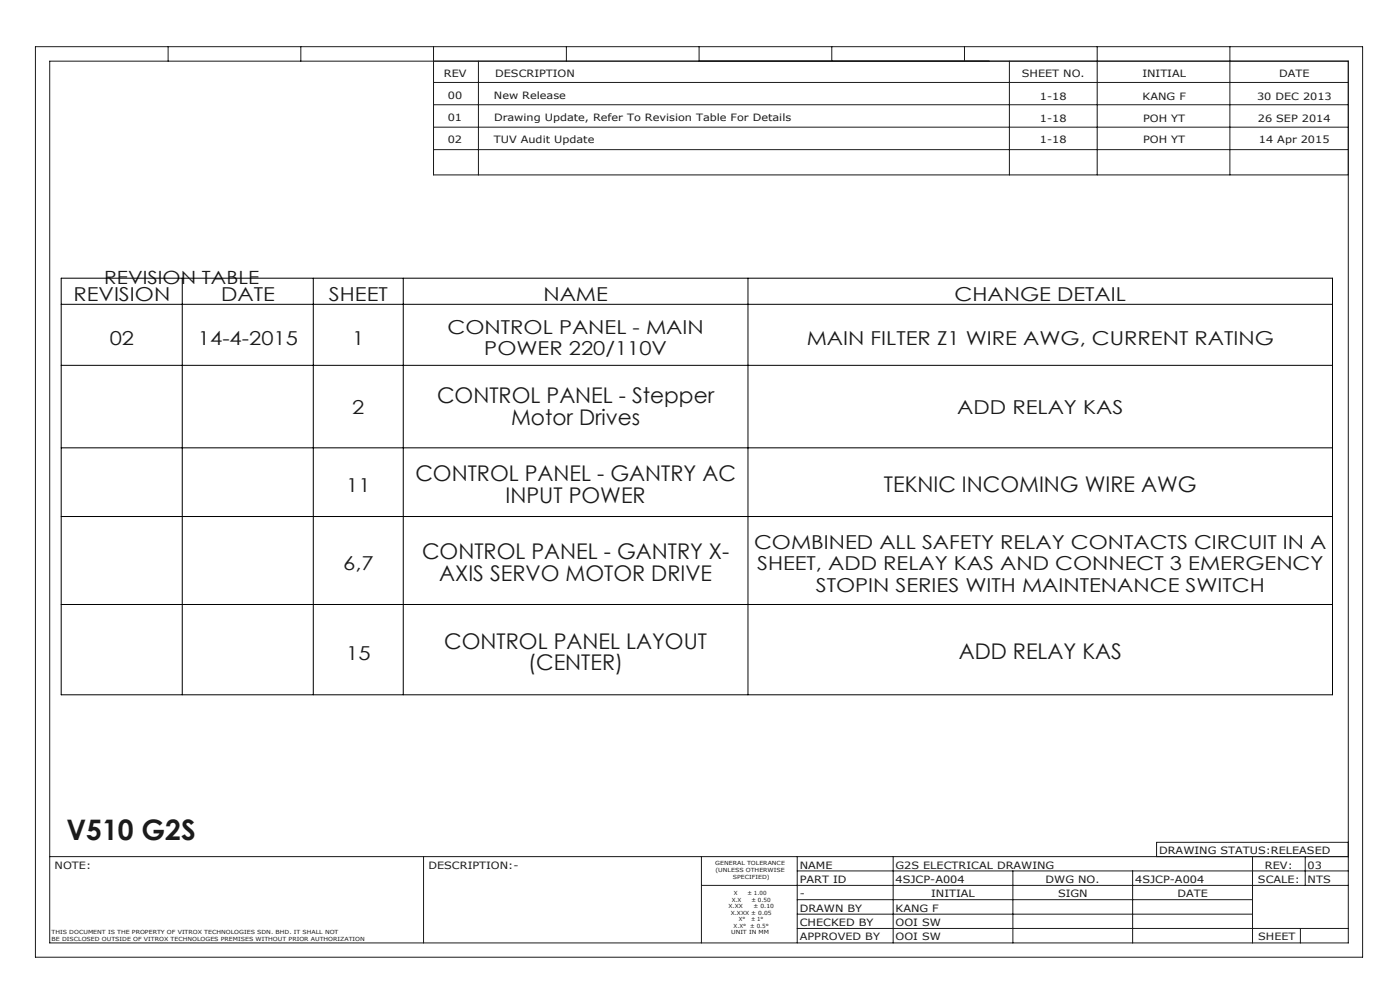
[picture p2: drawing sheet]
<svg xmlns="http://www.w3.org/2000/svg" width="297mm" height="210mm" viewBox="0 0 297 210" stroke-linecap="round" stroke-linejoin="round" font-family="sans-serif">
<defs><g id="words">
<text font-size="6" fill="#191924" x="14.1" y="178.3">V510 G2S</text>
<g font-size="4.6" fill="#191924">
<text x="92.7" y="85.6">CONTROL PANEL - Stepper</text>
<text x="108.4" y="90.2">Motor Drives</text>
<text x="88.1" y="102">CONTROL PANEL - GANTRY AC</text>
<text x="107.3" y="106.6">INPUT POWER</text>
<text x="187.5" y="104.3">TEKNIC INCOMING WIRE AWG</text>
<text x="89.5" y="118.6">CONTROL PANEL - GANTRY X-</text>
<text x="93.2" y="123.2">AXIS SERVO MOTOR DRIVE</text>
<text x="94.3" y="137.6">CONTROL PANEL LAYOUT</text>
<text x="112" y="142.2">(CENTER)</text>
<text x="203.4" y="139.9">ADD RELAY KAS</text>
</g>
<g font-size="4.1" fill="#191924">
<text x="15.6" y="63.9">REVISION</text>
<text x="46.9" y="63.9">DATE</text>
<text x="69.8" y="63.9">SHEET</text>
<text x="115.3" y="63.9">NAME</text>
<text x="202.5" y="63.9">CHANGE DETAIL</text>
<text x="95" y="70.9">CONTROL PANEL - MAIN</text>
<text x="23.3" y="73.1">02</text>
<text x="42" y="73.1">14-4-2015</text>
<text x="74.7" y="73.1">1</text>
<text x="102.7" y="75.4">POWER 220/110V</text>
<text x="171.1" y="73.1">MAIN FILTER Z1 WIRE AWG, CURRENT RATING</text>
<text x="74.7" y="87.9">2</text>
<text x="203.1" y="87.9">ADD RELAY KAS</text>
<text x="73.4" y="104.4">11</text>
<text x="160" y="116.5">COMBINED ALL SAFETY RELAY CONTACTS CIRCUIT IN A</text>
<text x="72.8" y="121">6,7</text>
<text x="160.6" y="121">SHEET, ADD RELAY KAS AND CONNECT 3 EMERGENCY</text>
<text x="173.1" y="125.5">STOPIN SERIES WITH MAINTENANCE SWITCH</text>
<text x="73.4" y="139.9">15</text>
</g>
<text font-size="3.9" fill="#191924" x="22.1" y="60.2">REVISION TABLE</text>
<g font-size="2.1" fill="#191924">
<text x="94.2" y="16.4">REV</text>
<text x="105" y="16.4">DESCRIPTION</text>
<text x="216.8" y="16.4">SHEET NO.</text>
<text x="242.4" y="16.4">INITIAL</text>
<text x="271.4" y="16.4">DATE</text>
<text x="95" y="21">00</text>
<text x="104.8" y="21">New Release</text>
<text x="220.6" y="21.2">1-18</text>
<text x="242.4" y="21.2">KANG F</text>
<text x="266.7" y="21.2">30 DEC 2013</text>
<text x="95" y="25.7">01</text>
<text x="104.8" y="25.7">Drawing Update, Refer To Revision Table For Details</text>
<text x="220.6" y="25.9">1-18</text>
<text x="242.5" y="25.9">POH YT</text>
<text x="266.9" y="25.9">26 SEP 2014</text>
<text x="95" y="30.3">02</text>
<text x="104.8" y="30.3">TUV Audit Update</text>
<text x="220.6" y="30.3">1-18</text>
<text x="242.5" y="30.3">POH YT</text>
<text x="267.1" y="30.3">14 Apr 2015</text>
<text x="11.6" y="184.2">NOTE:</text>
<text x="90.9" y="184.2">DESCRIPTION:-</text>
<text x="169.7" y="184.2">NAME</text>
<text x="190" y="184.2">G2S ELECTRICAL DRAWING</text>
<text x="245.9" y="181.2">DRAWING STATUS:RELEASED</text>
<text x="268.4" y="184.2">REV:</text>
<text x="277.4" y="184.2">03</text>
<text x="169.7" y="187.3">PART ID</text>
<text x="169.7" y="190.3">-</text>
<text x="190" y="187.3">4SJCP-A004</text>
<text x="197.6" y="190.3">INITIAL</text>
<text x="221.8" y="187.3">DWG NO.</text>
<text x="224.5" y="190.3">SIGN</text>
<text x="240.8" y="187.3">4SJCP-A004</text>
<text x="249.8" y="190.3">DATE</text>
<text x="266.9" y="187.3">SCALE:</text>
<text x="277.4" y="187.3">NTS</text>
<text x="169.7" y="193.4">DRAWN BY</text>
<text x="169.7" y="196.4">CHECKED BY</text>
<text x="190" y="193.4">KANG F</text>
<text x="190" y="196.4">OOI SW</text>
<text x="169.7" y="199.5">APPROVED BY</text>
<text x="190" y="199.5">OOI SW</text>
<text x="266.9" y="199.5">SHEET</text>
</g>
<g font-size="1.2" fill="#191924">
<text x="151.7" y="183.6">GENERAL TOLERANCE</text>
<text x="151.8" y="185">(UNLESS OTHERWISE</text>
<text x="155.2" y="191.3">X.X</text>
<text x="155.4" y="186.4">SPECIFIED)</text>
<text x="155.7" y="189.9">X</text>
<text x="158.6" y="189.9">± 1.00</text>
<text x="159.4" y="191.3">± 0.50</text>
<text x="154.5" y="192.7">X.XX</text>
<text x="155" y="194">X.XXX ± 0.05</text>
<text x="155.6" y="196.8">X.X°</text>
<text x="156.8" y="195.4">X°</text>
<text x="159.2" y="196.8">± 0.5°</text>
<text x="159.3" y="195.4">± 1°</text>
<text x="159.8" y="192.7">± 0.10</text>
<text x="10.9" y="198.1">THIS DOCUMENT IS THE PROPERTY OF VITROX TECHNOLOGIES SDN. BHD. IT SHALL NOT</text>
<text x="10.9" y="199.5">BE DISCLOSED OUTSIDE OF VITROX TECHNOLOGES PREMISES WITHOUT PRIOR AUTHORIZATION</text>
<text x="155.1" y="198.2">UNIT IN MM</text>
</g>
</g></defs>
<path d="M13 59h269.7v88.4h-269.7zM38.7 59v88.4M66.5 59v88.4M85.5 59v88.4M158.7 59v88.4M13 64.5h269.7M13 77.5h269.7M13 95h269.7M13 109.6h269.7M13 128.2h269.7" fill="none" stroke="#000" stroke-width=".21"/>
<g fill="none" stroke="#191924" stroke-width=".21">
<path d="M7.5 9.9h281.6v193.2h-281.6zM10.5 13h275.5v187h-275.5zM35.7 9.9v3.1M63.8 9.9v3.1M92 17.5h194M92 9.9v27.2h194M101.5 13v24.1M120.2 9.9v3.1M148.3 9.9v3.1M176.5 9.9v3.1M204.6 9.9v3.1M214.1 13v24.1"/>
<path d="M232.8 9.9v27.2M260.9 9.9v27.2M92 22.2h194M92 27h194M92 31.7h194M286 178.7h-40.6v3M10.5 181.7h275.5M89.9 181.7v18.3M148.8 187.8h137.2M148.8 181.7v18.3M169.1 196.9h116.9M169.1 193.9h96.6"/>
<path d="M169.1 190.8h96.6M169.1 184.7h116.9M169.1 181.7v18.3M189.5 181.7v18.3M214.9 184.7v15.3M240.3 184.7v15.3M265.7 181.7v18.3M275.9 196.9v3.1M276.9 181.7v6.1"/>
</g>
<use href="#words"/>
</svg>
